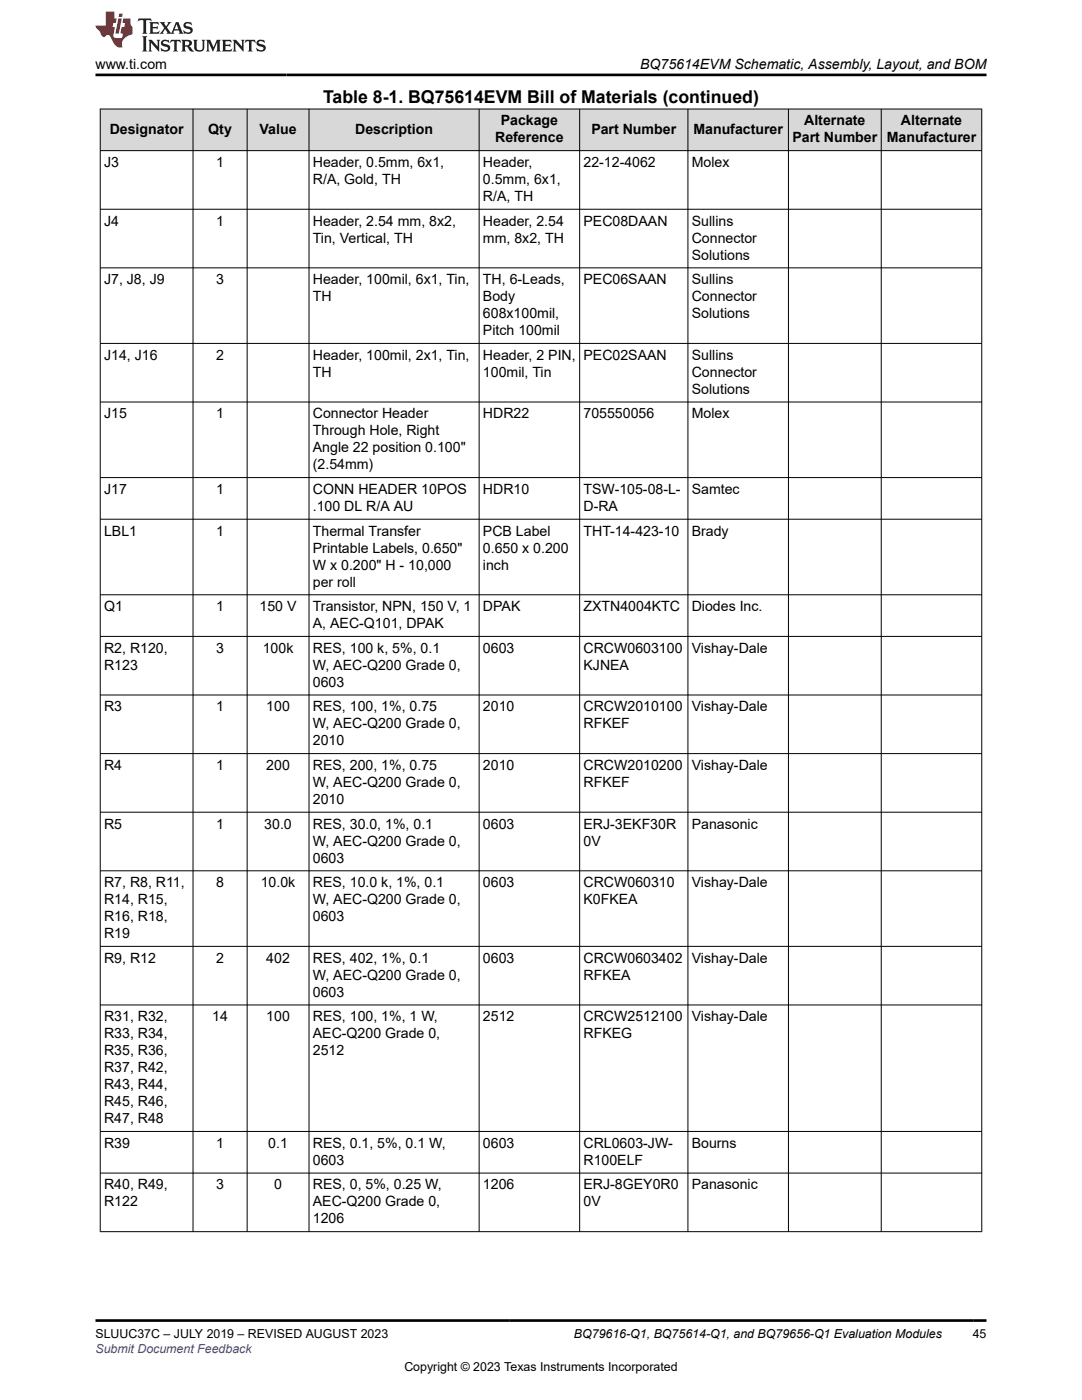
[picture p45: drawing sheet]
<svg xmlns="http://www.w3.org/2000/svg" width="216mm" height="279mm" viewBox="0 0 216 279" stroke-linecap="round" stroke-linejoin="round" font-family="sans-serif">
<defs><g id="words">
<text font-size="3.5" x="64.5" y="20.6">Table 8-1. BQ75614EVM Bill of Materials (continued)</text>
<g font-size="2.8">
<text x="19" y="13.8">www.ti.com</text>
<text x="127.7" y="13.8">BQ75614EVM Schematic, Assembly, Layout, and BOM</text>
<text x="21.9" y="26.7">Designator</text>
<text x="41.6" y="26.7">Qty</text>
<text x="51.8" y="26.7">Value</text>
<text x="70.9" y="26.7">Description</text>
<text x="98.8" y="28.4">Reference</text>
<text x="99.9" y="25">Package</text>
<text x="118" y="26.7">Part Number</text>
<text x="138.4" y="26.7">Manufacturer</text>
<text x="158.1" y="28.4">Part Number</text>
<text x="160.5" y="25">Alternate</text>
<text x="176.9" y="28.4">Manufacturer</text>
<text x="179.8" y="25">Alternate</text>
<text x="20.8" y="33.3">J3</text>
<text x="43.1" y="33.3">1</text>
<text x="62.4" y="33.3">Header, 0.5mm, 6x1,</text>
<text x="96.4" y="33.3">Header,</text>
<text x="116.4" y="33.3">22-12-4062</text>
<text x="138" y="33.3">Molex</text>
<text x="62.4" y="36.7">R/A, Gold, TH</text>
<text x="96.4" y="36.7">0.5mm, 6x1,</text>
<text x="96.4" y="40.1">R/A, TH</text>
<text x="20.8" y="45">J4</text>
<text x="43.1" y="45">1</text>
<text x="62.4" y="45">Header, 2.54 mm, 8x2,</text>
<text x="96.4" y="45">Header, 2.54</text>
<text x="116.4" y="45">PEC08DAAN</text>
<text x="138" y="45">Sullins</text>
<text x="62.4" y="48.4">Tin, Vertical, TH</text>
<text x="96.4" y="48.4">mm, 8x2, TH</text>
<text x="138" y="48.4">Connector</text>
<text x="138" y="51.8">Solutions</text>
<text x="20.8" y="56.7">J7, J8, J9</text>
<text x="43.1" y="56.7">3</text>
<text x="62.4" y="56.7">Header, 100mil, 6x1, Tin,</text>
<text x="96.4" y="56.7">TH, 6-Leads,</text>
<text x="116.4" y="56.7">PEC06SAAN</text>
<text x="138" y="56.7">Sullins</text>
<text x="62.4" y="60.1">TH</text>
<text x="96.4" y="60.1">Body</text>
<text x="96.4" y="63.5">608x100mil,</text>
<text x="138" y="60.1">Connector</text>
<text x="138" y="63.5">Solutions</text>
<text x="20.8" y="71.8">J14, J16</text>
<text x="43.1" y="71.8">2</text>
<text x="62.4" y="71.8">Header, 100mil, 2x1, Tin,</text>
<text x="96.4" y="66.9">Pitch 100mil</text>
<text x="96.4" y="71.8">Header, 2 PIN,</text>
<text x="116.4" y="71.8">PEC02SAAN</text>
<text x="138" y="71.8">Sullins</text>
<text x="62.4" y="75.2">TH</text>
<text x="96.4" y="75.2">100mil, Tin</text>
<text x="138" y="75.2">Connector</text>
<text x="20.8" y="83.5">J15</text>
<text x="43.1" y="83.5">1</text>
<text x="62.4" y="83.5">Connector Header</text>
<text x="96.4" y="83.5">HDR22</text>
<text x="116.4" y="83.5">705550056</text>
<text x="138" y="78.6">Solutions</text>
<text x="138" y="83.5">Molex</text>
<text x="62.4" y="86.9">Through Hole, Right</text>
<text x="62.4" y="90.3">Angle 22 position 0.100&quot;</text>
<text x="62.4" y="93.7">(2.54mm)</text>
<text x="20.8" y="98.6">J17</text>
<text x="43.1" y="98.6">1</text>
<text x="62.4" y="98.6">CONN HEADER 10POS</text>
<text x="62.4" y="102">.100 DL R/A AU</text>
<text x="96.4" y="98.6">HDR10</text>
<text x="116.4" y="98.6">TSW-105-08-L-</text>
<text x="116.4" y="102">D-RA</text>
<text x="138" y="98.6">Samtec</text>
<text x="20.8" y="106.9">LBL1</text>
<text x="43.1" y="106.9">1</text>
<text x="62.4" y="106.9">Thermal Transfer</text>
<text x="96.4" y="106.9">PCB Label</text>
<text x="116.4" y="106.9">THT-14-423-10</text>
<text x="138" y="106.9">Brady</text>
<text x="62.4" y="110.3">Printable Labels, 0.650&quot;</text>
<text x="62.4" y="113.7">W x 0.200&quot; H - 10,000</text>
<text x="96.4" y="110.3">0.650 x 0.200</text>
<text x="96.4" y="113.7">inch</text>
<text x="62.4" y="117.1">per roll</text>
<text x="20.8" y="122">Q1</text>
<text x="43.1" y="122">1</text>
<text x="51.8" y="122">150 V</text>
<text x="62.4" y="122">Transistor, NPN, 150 V, 1</text>
<text x="62.4" y="125.4">A, AEC-Q101, DPAK</text>
<text x="96.4" y="122">DPAK</text>
<text x="116.4" y="122">ZXTN4004KTC</text>
<text x="138" y="122">Diodes Inc.</text>
<text x="20.8" y="130.3">R2, R120,</text>
<text x="43.1" y="130.3">3</text>
<text x="52.4" y="130.3">100k</text>
<text x="62.4" y="130.3">RES, 100 k, 5%, 0.1</text>
<text x="96.4" y="130.3">0603</text>
<text x="116.4" y="130.3">CRCW0603100</text>
<text x="138" y="130.3">Vishay-Dale</text>
<text x="20.8" y="133.7">R123</text>
<text x="62.4" y="133.7">W, AEC-Q200 Grade 0,</text>
<text x="62.4" y="137.1">0603</text>
<text x="116.4" y="133.7">KJNEA</text>
<text x="20.8" y="142">R3</text>
<text x="43.1" y="142">1</text>
<text x="53.1" y="142">100</text>
<text x="62.4" y="142">RES, 100, 1%, 0.75</text>
<text x="96.4" y="142">2010</text>
<text x="116.4" y="142">CRCW2010100</text>
<text x="138" y="142">Vishay-Dale</text>
<text x="62.4" y="145.4">W, AEC-Q200 Grade 0,</text>
<text x="62.4" y="148.8">2010</text>
<text x="116.4" y="145.4">RFKEF</text>
<text x="20.8" y="153.7">R4</text>
<text x="43.1" y="153.7">1</text>
<text x="53.1" y="153.7">200</text>
<text x="62.4" y="153.7">RES, 200, 1%, 0.75</text>
<text x="96.4" y="153.7">2010</text>
<text x="116.4" y="153.7">CRCW2010200</text>
<text x="138" y="153.7">Vishay-Dale</text>
<text x="62.4" y="157.1">W, AEC-Q200 Grade 0,</text>
<text x="62.4" y="160.4">2010</text>
<text x="116.4" y="157.1">RFKEF</text>
<text x="20.8" y="165.4">R5</text>
<text x="43.1" y="165.4">1</text>
<text x="52.7" y="165.4">30.0</text>
<text x="62.4" y="165.4">RES, 30.0, 1%, 0.1</text>
<text x="96.4" y="165.4">0603</text>
<text x="116.4" y="165.4">ERJ-3EKF30R</text>
<text x="138" y="165.4">Panasonic</text>
<text x="62.4" y="168.8">W, AEC-Q200 Grade 0,</text>
<text x="62.4" y="172.1">0603</text>
<text x="116.4" y="168.8">0V</text>
<text x="20.8" y="177.1">R7, R8, R11,</text>
<text x="43.1" y="177.1">8</text>
<text x="52" y="177.1">10.0k</text>
<text x="62.4" y="177.1">RES, 10.0 k, 1%, 0.1</text>
<text x="96.4" y="177.1">0603</text>
<text x="116.4" y="177.1">CRCW060310</text>
<text x="138" y="177.1">Vishay-Dale</text>
<text x="20.8" y="180.4">R14, R15,</text>
<text x="20.8" y="183.8">R16, R18,</text>
<text x="62.4" y="180.4">W, AEC-Q200 Grade 0,</text>
<text x="62.4" y="183.8">0603</text>
<text x="116.4" y="180.4">K0FKEA</text>
<text x="20.8" y="187.2">R19</text>
<text x="20.8" y="192.1">R9, R12</text>
<text x="43.1" y="192.1">2</text>
<text x="53.1" y="192.1">402</text>
<text x="62.4" y="192.1">RES, 402, 1%, 0.1</text>
<text x="62.4" y="195.5">W, AEC-Q200 Grade 0,</text>
<text x="96.4" y="192.1">0603</text>
<text x="116.4" y="192.1">CRCW0603402</text>
<text x="116.4" y="195.5">RFKEA</text>
<text x="138" y="192.1">Vishay-Dale</text>
<text x="20.8" y="203.8">R31, R32,</text>
<text x="42.3" y="203.8">14</text>
<text x="53.1" y="203.8">100</text>
<text x="62.4" y="198.9">0603</text>
<text x="62.4" y="203.8">RES, 100, 1%, 1 W,</text>
<text x="96.4" y="203.8">2512</text>
<text x="116.4" y="203.8">CRCW2512100</text>
<text x="138" y="203.8">Vishay-Dale</text>
<text x="20.8" y="207.2">R33, R34,</text>
<text x="62.4" y="207.2">AEC-Q200 Grade 0,</text>
<text x="116.4" y="207.2">RFKEG</text>
<text x="20.8" y="210.6">R35, R36,</text>
<text x="20.8" y="214">R37, R42,</text>
<text x="62.4" y="210.6">2512</text>
<text x="20.8" y="217.4">R43, R44,</text>
<text x="20.8" y="220.8">R45, R46,</text>
<text x="20.8" y="224.2">R47, R48</text>
<text x="20.8" y="229.1">R39</text>
<text x="43.1" y="229.1">1</text>
<text x="53.5" y="229.1">0.1</text>
<text x="62.4" y="229.1">RES, 0.1, 5%, 0.1 W,</text>
<text x="62.4" y="232.5">0603</text>
<text x="96.4" y="229.1">0603</text>
<text x="116.4" y="229.1">CRL0603-JW-</text>
<text x="116.4" y="232.5">R100ELF</text>
<text x="138" y="229.1">Bourns</text>
<text x="20.8" y="237.4">R40, R49,</text>
<text x="43.1" y="237.4">3</text>
<text x="54.7" y="237.4">0</text>
<text x="62.4" y="237.4">RES, 0, 5%, 0.25 W,</text>
<text x="96.4" y="237.4">1206</text>
<text x="116.4" y="237.4">ERJ-8GEY0R0</text>
<text x="138" y="237.4">Panasonic</text>
<text x="20.8" y="240.8">R122</text>
<text x="62.4" y="240.8">AEC-Q200 Grade 0,</text>
<text x="62.4" y="244.2">1206</text>
<text x="116.4" y="240.8">0V</text>
</g>
<g font-size="2.5">
<text x="19" y="267.1">SLUUC37C – JULY 2019 – REVISED AUGUST 2023</text>
<text x="114.5" y="267.1">BQ79616-Q1, BQ75614-Q1, and BQ79656-Q1 Evaluation Modules</text>
<text x="194.1" y="267.1">45</text>
<text x="80.7" y="273.5">Copyright © 2023 Texas Instruments Incorporated</text>
</g>
<text font-size="2.5" fill="#00f" x="19" y="270">Submit Document Feedback</text>
</g></defs>
<g fill="#d8d8d8">
<path d="M20 21.8h175.9v8.3h-175.9z" fill-rule="evenodd"/>
<path d="M20.1 21.8h18.4v8.2h-18.4z" fill-rule="evenodd"/>
<path d="M38.6 21.8h10.7v8.2h-10.7z" fill-rule="evenodd"/>
<path d="M49.4 21.8h12.2v8.2h-12.2z" fill-rule="evenodd"/>
<path d="M61.7 21.8h33.8v8.2h-33.8z" fill-rule="evenodd"/>
<path d="M95.7 21.8h19.9v8.2h-19.9z" fill-rule="evenodd"/>
<path d="M115.7 21.8h21.5v8.2h-21.5z" fill-rule="evenodd"/>
<path d="M137.3 21.8h20v8.2h-20z" fill-rule="evenodd"/>
<path d="M157.4 21.8h18.4v8.2h-18.4z" fill-rule="evenodd"/>
<path d="M175.9 21.8h19.9v8.2h-19.9z" fill-rule="evenodd"/>
</g>
<g fill="none" stroke="#000" stroke-width=".2">
<path d="M19.9 21.8h176.1M19.9 30.1h176.1M20 21.7v224.2M38.5 21.7v224.2M49.3 21.7v224.2M61.7 21.7v224.2M95.6 21.7v224.2M115.7 21.7v224.2M137.3 21.7v224.2M157.3 21.7v224.2M175.8 21.7v224.2M195.9 21.7v224.2"/>
<path d="M19.9 41.8h176.1M19.9 53.5h176.1M19.9 68.5h176.1M19.9 80.2h176.1M19.9 95.3h176.1M19.9 103.6h176.1M19.9 118.7h176.1M19.9 127h176.1M19.9 138.7h176.1M19.9 150.4h176.1M19.9 162.1h176.1M19.9 173.8h176.1"/>
<path d="M19.9 188.9h176.1M19.9 200.6h176.1M19.9 225.8h176.1M19.9 234.1h176.1M19.9 245.8h176.1"/>
</g>
<path d="M27.7 3.7l-.2 .6 .5-.3h.6v.2v2.2l-.2 .3h1l-.2-.3v-2.2v-.2h.5l.5 .3-.1-.6zM29.8 4.4l.2 .4v1.6l-.2 .3h1.9l.1-.6a1.08 1.08 0 0 1-1.3 .2v-.6h.6l.4 .1v-.6l-.4 .2h-.6v-.6l.2-.1a1 1 0 0 1 1 .3l-.1-.6zM31.8 4.4l1 1.2-1 1.1h.9l-.2-.2 .4-.7 .5 .7-.2 .2h1.6l-.2-.2 .1-.4h1l.1 .4-.1 .2h.9l-.2-.3-.8-2h-.5l-1 2.2-.8-1.1 .9-1.1h-.8l.2 .2-.5 .7-.3-.7 .1-.2zM35.2 4.8l.4 1h-.8zM36.8 4.6a.65 .65 0 0 0-.2 .7 .65 .65 0 0 0 .6 .4l.7 .2 .1 .2a.79 .79 0 0 1-.7 .4 .79 .79 0 0 1-.7-.5l.1 .7 .2-.1a.93 .93 0 0 0 1.1 .1 .93 .93 0 0 0 .4-.9 1.46 1.46 0 0 0-1.2-.6l-.1-.4a1.09 1.09 0 0 1 1.2 .2l-.2-.6-.1 .1-.6-.1zM28.4 7.2l.2 .4v2.3l-.2 .4h1l-.2-.4v-2.3l.2-.4zM29.6 7.9l.2 .4v1.6l-.2 .4h.8l-.3-.4v-1.4l1.7 1.8v-2l.2-.4h-.8l.2 .3 .1 1.1-1.2-1.4zM32.3 8.1a.65 .65 0 0 0-.2 .7 .65 .65 0 0 0 .7 .4l.6 .2 .1 .3a.79 .79 0 0 1-.7 .3 .79 .79 0 0 1-.7-.5l.1 .8 .2-.1a.93 .93 0 0 0 1.1 0 .93 .93 0 0 0 .4-.9 1.46 1.46 0 0 0-1.2-.6l-.1-.4a1.09 1.09 0 0 1 1.2 .2l-.2-.6-.1 .1-.6-.1zM34.1 7.9l-.1 .7a.63 .63 0 0 1 .7-.4l.1 1.7-.3 .4h1l-.2-.4v-1.7a.66 .66 0 0 1 .8 .4l-.1-.7zM36.2 7.9l.2 .4v1.6l-.2 .4h.9l-.2-.2v-.8l.5 .1 .1 .1a.79 .79 0 0 0 1.2 .7l-1-1a.61 .61 0 0 0 .6-.6 .61 .61 0 0 0-.5-.6zM36.9 8.3l.2-.1a.47 .47 0 0 1 .5 .1 .47 .47 0 0 1 .1 .5l-.2 .2h-.6zM38.5 7.9l.2 .3a2.27 2.27 0 0 0 .4 1.9 1.04 1.04 0 0 0 1.7-.6v-1.3l.2-.3h-.8l.2 .4v1.2a.6 .6 0 0 1-.6 .5 .6 .6 0 0 1-.6-.5v-1.2l.3-.4zM41.1 7.9l.2 .4v1.6l-.2 .4h.7l-.2-.4v-1.5l.9 1.9 .8-1.9v1.5l-.2 .4h1l-.3-.4v-1.6l.3-.4h-.8l-.7 1.6-.7-1.6zM44.3 7.9l.2 .4v1.6l-.2 .4h1.9l.1-.6a1.09 1.09 0 0 1-1.3 .1v-.6h.6l.4 .2v-.7l-.4 .2h-.6v-.5l.2-.2a1.01 1.01 0 0 1 1 .3l-.1-.6zM46.4 7.9l.3 .4v1.6l-.3 .4h.8l-.2-.4v-1.4l1.6 1.8v-2l.2-.4h-.7l.2 .3v1.1l-1.2-1.4zM49 7.9l-.1 .7a.63 .63 0 0 1 .8-.4v1.7l-.3 .4h1l-.2-.4v-1.7a.66 .66 0 0 1 .8 .4l-.1-.7zM51.4 8.1a.65 .65 0 0 0-.2 .7 .65 .65 0 0 0 .6 .4l.6 .2 .2 .3a.79 .79 0 0 1-.8 .3 .79 .79 0 0 1-.6-.5l.1 .8 .2-.1a.93 .93 0 0 0 1 0 .93 .93 0 0 0 .5-.9 1.46 1.46 0 0 0-1.3-.6l-.1-.4a1.09 1.09 0 0 1 1.3 .2l-.2-.6-.2 .1-.5-.1z" fill="#231f20"/>
<path d="M21.1 2.3v2.8h-2.1l.1 .4 .9 .9a.95 .95 0 0 0 .9 .9 .59 .59 0 0 1 .6-.3 .59 .59 0 0 1 .5 .3l.4 .8a1.59 1.59 0 0 0 2.1 1.3 1.61 1.61 0 0 1 1-2.2l1-.4-.1-1.4a1.59 1.59 0 0 1-.4-1.7h-1.4l-.2 .9h.5l-.1 .8h-.5l-.2 1v.3h.4l-.2 .9h-.6a.73 .73 0 0 1-1.1-.6l.3-1.6h-.5l.2-.8h.5l.2-.9h-.5v-1.4zM23.6 3.7l-.6 3h.7l.6-3zM23.8 2.7l-.1 .7h.7l.1-.7z" fill="#ed1c24"/>
<path d="M19 15h177.8M19 263.5h177.8" fill="none" stroke="#000" stroke-width=".53"/>
<use href="#words"/>
</svg>
